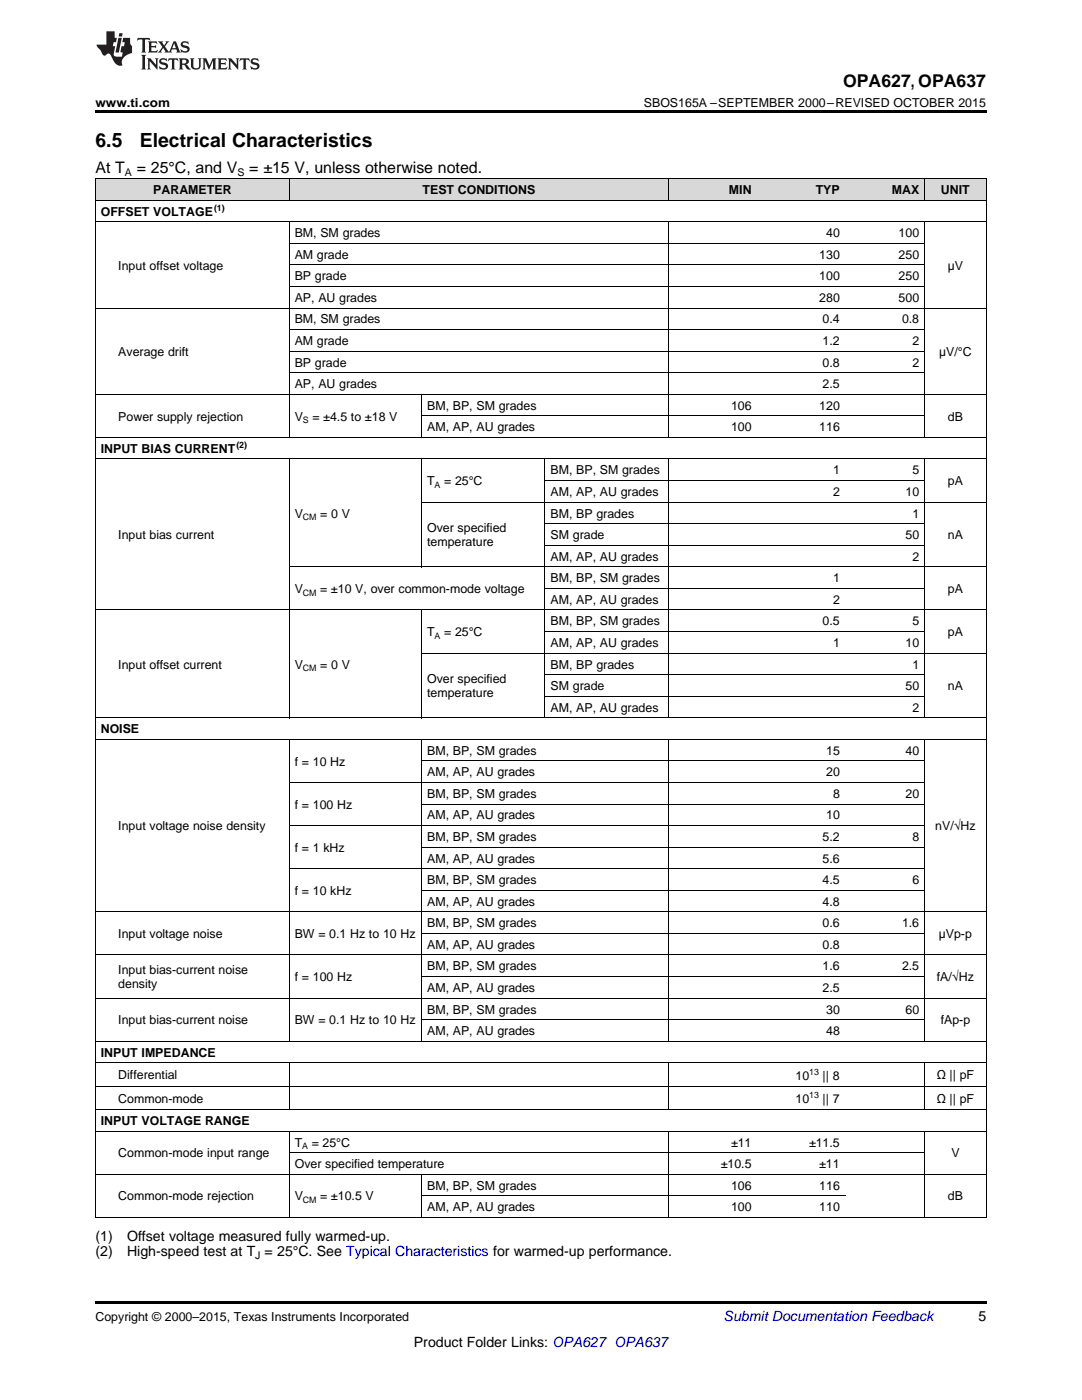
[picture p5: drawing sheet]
<svg xmlns="http://www.w3.org/2000/svg" width="216mm" height="279mm" viewBox="0 0 216 279" stroke-linecap="round" stroke-linejoin="round" font-family="sans-serif">
<defs><g id="words">
<g font-size="3.9">
<text x="19" y="29.3">6.5</text>
<text x="27.9" y="29.3">Electrical Characteristics</text>
</g>
<text font-size="3.5" x="168.2" y="17.3">OPA627, OPA637</text>
<g font-size="3.2">
<text x="19" y="34.4">At T</text>
<text x="27.3" y="34.4">= 25°C, and V</text>
<text x="49.7" y="34.4">= ±15 V, unless otherwise noted.</text>
</g>
<g font-size="2.8">
<text x="19" y="247.6">(1)</text>
<text x="19" y="250.8">(2)</text>
<text x="25.4" y="247.6">Offset voltage measured fully warmed-up.</text>
<text x="25.4" y="250.8">High-speed test at T = 25°C. See Typical Characteristics for warmed-up performance.</text>
<text x="195.3" y="263.6">5</text>
<text x="82.6" y="268.9">Product Folder Links: OPA627 OPA637</text>
</g>
<text font-size="2.8" fill="#0000c8" x="144.4" y="263.6">Submit Documentation Feedback</text>
<g font-size="2.5">
<text x="19" y="21.4">www.ti.com</text>
<text x="128.5" y="21.4">SBOS165A –SEPTEMBER 2000–REVISED OCTOBER 2015</text>
<text x="30.6" y="38.7">PARAMETER</text>
<text x="84.3" y="38.7">TEST CONDITIONS</text>
<text x="145.5" y="38.7">MIN</text>
<text x="162.8" y="38.7">TYP</text>
<text x="177.9" y="38.7">MAX</text>
<text x="187.7" y="38.7">UNIT</text>
<text x="20.1" y="43">OFFSET VOLTAGE</text>
<text x="58.8" y="47.3">BM, SM grades</text>
<text x="164.9" y="47.3">40</text>
<text x="179.3" y="47.3">100</text>
<text x="23.6" y="53.8">Input offset voltage</text>
<text x="58.8" y="51.6">AM grade</text>
<text x="163.5" y="51.6">130</text>
<text x="179.3" y="51.6">250</text>
<text x="189.1" y="53.8">µV</text>
<text x="58.8" y="56">BP grade</text>
<text x="163.5" y="56">100</text>
<text x="179.3" y="56">250</text>
<text x="58.8" y="60.3">AP, AU grades</text>
<text x="58.8" y="64.6">BM, SM grades</text>
<text x="163.5" y="60.3">280</text>
<text x="164.1" y="64.6">0.4</text>
<text x="179.3" y="60.3">500</text>
<text x="180" y="64.6">0.8</text>
<text x="23.6" y="71">Average drift</text>
<text x="58.8" y="68.9">AM grade</text>
<text x="164.1" y="68.9">1.2</text>
<text x="182.1" y="68.9">2</text>
<text x="187.4" y="71">µV/°C</text>
<text x="58.8" y="73.2">BP grade</text>
<text x="58.8" y="77.5">AP, AU grades</text>
<text x="164.1" y="73.2">0.8</text>
<text x="164.1" y="77.5">2.5</text>
<text x="182.1" y="73.2">2</text>
<text x="23.6" y="83.9">Power supply rejection</text>
<text x="58.8" y="83.9">V</text>
<text x="62.3" y="83.9">= ±4.5 to ±18 V</text>
<text x="85.2" y="81.8">BM, BP, SM grades</text>
<text x="145.9" y="81.8">106</text>
<text x="163.5" y="81.8">120</text>
<text x="189.1" y="83.9">dB</text>
<text x="85.2" y="86.1">AM, AP, AU grades</text>
<text x="145.9" y="86.1">100</text>
<text x="163.5" y="86.1">116</text>
<text x="20.1" y="90.4">INPUT BIAS CURRENT</text>
<text x="109.9" y="94.7">BM, BP, SM grades</text>
<text x="166.2" y="94.7">1</text>
<text x="182.1" y="94.7">5</text>
<text x="85.2" y="96.8">T</text>
<text x="88.6" y="96.8">= 25°C</text>
<text x="109.9" y="99">AM, AP, AU grades</text>
<text x="166.2" y="99">2</text>
<text x="180.7" y="99">10</text>
<text x="189.1" y="96.8">pA</text>
<text x="23.6" y="107.6">Input bias current</text>
<text x="58.8" y="103.3">V</text>
<text x="63.9" y="103.3">= 0 V</text>
<text x="85.2" y="106.2">Over specified</text>
<text x="109.9" y="103.3">BM, BP grades</text>
<text x="109.9" y="107.6">SM grade</text>
<text x="180.7" y="107.6">50</text>
<text x="182.1" y="103.3">1</text>
<text x="189.1" y="107.6">nA</text>
<text x="85.2" y="109">temperature</text>
<text x="109.9" y="111.9">AM, AP, AU grades</text>
<text x="182.1" y="111.9">2</text>
<text x="58.8" y="118.4">V</text>
<text x="63.9" y="118.4">= ±10 V, over common-mode voltage</text>
<text x="109.9" y="116.2">BM, BP, SM grades</text>
<text x="166.2" y="116.2">1</text>
<text x="189.1" y="118.4">pA</text>
<text x="109.9" y="120.5">AM, AP, AU grades</text>
<text x="109.9" y="124.8">BM, BP, SM grades</text>
<text x="164.1" y="124.8">0.5</text>
<text x="166.2" y="120.5">2</text>
<text x="182.1" y="124.8">5</text>
<text x="85.2" y="127">T</text>
<text x="88.6" y="127">= 25°C</text>
<text x="109.9" y="129.1">AM, AP, AU grades</text>
<text x="166.2" y="129.1">1</text>
<text x="180.7" y="129.1">10</text>
<text x="189.1" y="127">pA</text>
<text x="23.6" y="133.4">Input offset current</text>
<text x="58.8" y="133.4">V</text>
<text x="63.9" y="133.4">= 0 V</text>
<text x="85.2" y="136.3">Over specified</text>
<text x="109.9" y="133.4">BM, BP grades</text>
<text x="109.9" y="137.7">SM grade</text>
<text x="180.7" y="137.7">50</text>
<text x="182.1" y="133.4">1</text>
<text x="189.1" y="137.7">nA</text>
<text x="85.2" y="139.1">temperature</text>
<text x="109.9" y="142">AM, AP, AU grades</text>
<text x="182.1" y="142">2</text>
<text x="20.1" y="146.3">NOISE</text>
<text x="58.8" y="152.8">f = 10 Hz</text>
<text x="85.2" y="150.6">BM, BP, SM grades</text>
<text x="85.2" y="154.9">AM, AP, AU grades</text>
<text x="164.9" y="150.6">15</text>
<text x="164.9" y="154.9">20</text>
<text x="180.7" y="150.6">40</text>
<text x="58.8" y="161.4">f = 100 Hz</text>
<text x="85.2" y="159.2">BM, BP, SM grades</text>
<text x="166.2" y="159.2">8</text>
<text x="180.7" y="159.2">20</text>
<text x="23.6" y="165.7">Input voltage noise density</text>
<text x="85.2" y="163.5">AM, AP, AU grades</text>
<text x="85.2" y="167.9">BM, BP, SM grades</text>
<text x="164.1" y="167.9">5.2</text>
<text x="164.9" y="163.5">10</text>
<text x="182.1" y="167.9">8</text>
<text x="186.6" y="165.7">nV/√Hz</text>
<text x="58.8" y="170">f = 1 kHz</text>
<text x="85.2" y="172.2">AM, AP, AU grades</text>
<text x="164.1" y="172.2">5.6</text>
<text x="58.8" y="178.6">f = 10 kHz</text>
<text x="85.2" y="176.5">BM, BP, SM grades</text>
<text x="164.1" y="176.5">4.5</text>
<text x="182.1" y="176.5">6</text>
<text x="85.2" y="180.8">AM, AP, AU grades</text>
<text x="85.2" y="185.1">BM, BP, SM grades</text>
<text x="164.1" y="180.8">4.8</text>
<text x="164.1" y="185.1">0.6</text>
<text x="180" y="185.1">1.6</text>
<text x="23.6" y="187.2">Input voltage noise</text>
<text x="58.8" y="187.2">BW = 0.1 Hz to 10 Hz</text>
<text x="85.2" y="189.4">AM, AP, AU grades</text>
<text x="164.1" y="189.4">0.8</text>
<text x="187.3" y="187.2">µVp-p</text>
<text x="23.6" y="194.4">Input bias-current noise</text>
<text x="23.6" y="197.2">density</text>
<text x="58.8" y="195.8">f = 100 Hz</text>
<text x="85.2" y="193.7">BM, BP, SM grades</text>
<text x="85.2" y="198">AM, AP, AU grades</text>
<text x="164.1" y="193.7">1.6</text>
<text x="164.1" y="198">2.5</text>
<text x="180" y="193.7">2.5</text>
<text x="186.9" y="195.8">fA/√Hz</text>
<text x="85.2" y="202.3">BM, BP, SM grades</text>
<text x="164.9" y="202.3">30</text>
<text x="180.7" y="202.3">60</text>
<text x="23.6" y="204.4">Input bias-current noise</text>
<text x="58.8" y="204.4">BW = 0.1 Hz to 10 Hz</text>
<text x="85.2" y="206.6">AM, AP, AU grades</text>
<text x="164.9" y="206.6">48</text>
<text x="187.7" y="204.4">fAp-p</text>
<text x="20.1" y="210.9">INPUT IMPEDANCE</text>
<text x="23.6" y="215.4">Differential</text>
<text x="158.7" y="215.5">10</text>
<text x="164.1" y="215.5">|| 8</text>
<text x="186.9" y="215.4">Ω || pF</text>
<text x="23.6" y="220">Common-mode</text>
<text x="158.7" y="220.2">10</text>
<text x="164.1" y="220.2">|| 7</text>
<text x="186.9" y="220">Ω || pF</text>
<text x="20.1" y="224.5">INPUT VOLTAGE RANGE</text>
<text x="23.6" y="231">Common-mode input range</text>
<text x="58.8" y="228.8">T</text>
<text x="58.8" y="233.1">Over specified temperature</text>
<text x="62.2" y="228.8">= 25°C</text>
<text x="143.8" y="233.1">±10.5</text>
<text x="145.9" y="228.8">±11</text>
<text x="161.4" y="228.8">±11.5</text>
<text x="163.5" y="233.1">±11</text>
<text x="189.8" y="231">V</text>
<text x="23.6" y="239.6">Common-mode rejection</text>
<text x="58.8" y="239.6">V</text>
<text x="63.9" y="239.6">= ±10.5 V</text>
<text x="85.2" y="237.4">BM, BP, SM grades</text>
<text x="145.9" y="237.4">106</text>
<text x="163.5" y="237.4">116</text>
<text x="189.1" y="239.6">dB</text>
<text x="85.2" y="241.7">AM, AP, AU grades</text>
<text x="145.9" y="241.7">100</text>
<text x="163.5" y="241.7">110</text>
<text x="19" y="263.6">Copyright © 2000–2015, Texas Instruments Incorporated</text>
</g>
<g font-size="2.1">
<text x="24.9" y="35.1">A</text>
<text x="47.4" y="35.1">S</text>
<text x="50.9" y="251.3">J</text>
</g>
<g font-size="1.8">
<text x="42.7" y="42.1">(1)</text>
<text x="47.2" y="89.4">(2)</text>
<text x="60.4" y="84.4">S</text>
<text x="86.7" y="97.3">A</text>
<text x="60.4" y="103.8">CM</text>
<text x="60.4" y="118.9">CM</text>
<text x="86.7" y="127.5">A</text>
<text x="60.4" y="133.9">CM</text>
<text x="161.5" y="214.6">13</text>
<text x="161.5" y="219.2">13</text>
<text x="60.3" y="229.3">A</text>
<text x="60.4" y="240.1">CM</text>
</g>
</g></defs>
<g fill="#d8d8d8">
<path d="M19 35.7h3.5v4.3h-3.5z"/>
<path d="M22.5 35.7h35.2v4.3h-35.2z"/>
<path d="M57.7 35.7h26.5v4.3h-26.5z"/>
<path d="M84.2 35.7h24.6v4.3h-24.6z"/>
<path d="M108.8 35.7h24.7v4.3h-24.7z"/>
<path d="M133.5 35.7h17.6v4.3h-17.6z"/>
<path d="M151.1 35.7h17.6v4.3h-17.6z"/>
<path d="M168.7 35.7h15.8v4.3h-15.8z"/>
<path d="M184.5 35.7h12.3v4.3h-12.3z"/>
</g>
<path d="M19 22h177.8v.5h-177.8zM19 259.7h177.8v.5h-177.8z" fill="#000"/>
<g fill="none" stroke="#000" stroke-width=".2">
<path d="M19 40h177.8M19 35.6h177.8M19.1 35.7v207.3M57.7 35.7v4.3M133.4 35.7v4.3M184.4 35.7v4.3M196.8 35.7v207.3M19 44.3h177.8M57.7 44.3v43M57.7 57.2h126.8M57.7 52.9h126.8M57.7 48.6h126.8"/>
<path d="M133.4 44.3v43M184.4 44.3v43M19 78.7h177.8M19 61.5h177.8M57.7 74.4h126.8M57.7 70.1h126.8M57.7 65.8h126.8M84.1 78.7v8.6M19 91.6h177.8M19 87.3h177.8M57.7 91.6v51.7M84.1 91.6v21.6"/>
<path d="M84.2 83h100.3M108.7 91.6v51.7M108.8 95.9h75.7M133.4 91.6v51.7M184.4 91.6v51.7M57.7 113.1h139.1M84.2 100.2h112.6M108.8 117.4h75.7M108.8 108.8h75.7M108.8 104.5h75.7M19 121.7h177.8M84.1 121.7v21.6"/>
<path d="M84.2 130.3h112.6M108.8 138.9h75.7M108.8 134.6h75.7M108.8 126h75.7M19 147.5h177.8M19 143.2h177.8M57.7 147.6v60.3M57.7 156.2h126.8M84.1 147.6v60.3M84.2 151.9h100.3M133.4 147.6v60.3M184.4 147.6v60.3"/>
<path d="M57.7 173.4h126.8M57.7 164.8h126.8M84.2 177.7h100.3M84.2 169.1h100.3M84.2 160.5h100.3M19 199.2h177.8M19 190.6h177.8M19 182h177.8M84.2 194.9h100.3M84.2 186.3h100.3M19 216.8h177.8M19 212.1h177.8"/>
<path d="M19 207.8h177.8M57.7 212.1v9.4M84.2 203.5h100.3M133.4 212.1v9.4M184.4 212.1v9.4M19 234.3h177.8M19 225.7h177.8M19 221.4h177.8M57.7 225.7v17.3M57.7 230h126.8M84.1 234.4v8.6M84.2 238.6h84.5"/>
<path d="M133.4 225.7v17.3M184.4 225.7v17.3M19 242.9h177.8"/>
</g>
<g fill="#231f20">
<path d="M27.5 7.6l-.1 .5 .4-.2h.6v.1v2.1l-.2 .4h1l-.3-.4v-2.1l.1-.1h.5l.5 .2-.2-.5zM29.5 8.3l.2 .3v1.5l-.2 .4h1.8l.2-.6a1.04 1.04 0 0 1-1.3 .2v-.7h.6l.3 .2v-.6l-.3 .2h-.6v-.6l.8-.1 .4 .3-.2-.5zM31.5 8.3l.9 1.1-.9 1.1h.8l-.2-.2 .5-.7 .4 .7-.2 .2h1.5l-.1-.2 .1-.4h.9l.1 .4-.2 .2h1l-.3-.3-.7-1.9h-.5l-.9 2-.8-1 .9-1h-.8l.1 .3-.3 .5-.4-.6 .2-.2zM34.7 8.6l.4 1h-.7zM36.3 8.4a.63 .63 0 0 0-.2 .7 .63 .63 0 0 0 .6 .4l.6 .2 .1 .2a.75 .75 0 0 1-.7 .4 .75 .75 0 0 1-.6-.5l.1 .7 .1-.1a1.11 1.11 0 0 0 1.5-.6 1.13 1.13 0 0 0-1.2-.8l-.1-.4a1.04 1.04 0 0 1 1.2 .2l-.2-.5-.1 .1-.5-.2zM28.2 10.9l.2 .4v2.2l-.2 .4h1l-.3-.4v-2.2l.3-.4zM29.3 11.6l.3 .4v1.5l-.3 .4h.8l-.2-.4v-1.3l1.5 1.7v-1.9l.2-.4h-.7l.2 .4v.9l-1.1-1.3zM32 11.8a.62 .62 0 0 0-.2 .7 .62 .62 0 0 0 .6 .4l.6 .1 .1 .3a.76 .76 0 0 1-.7 .3 .76 .76 0 0 1-.6-.4l.1 .7 .1-.1a1.11 1.11 0 0 0 1.5-.6 1.13 1.13 0 0 0-1.2-.8l-.1-.4a1.04 1.04 0 0 1 1.2 .2l-.2-.6-.1 .1-.5-.1zM33.7 11.6l-.2 .6a.61 .61 0 0 1 .8-.3v1.6l-.2 .4h.9l-.2-.4v-1.6a.63 .63 0 0 1 .8 .3l-.2-.6zM35.6 11.6l.3 .4v1.5l-.3 .4h1l-.2-.2v-.8l.5 .2a.76 .76 0 0 0 1.2 .7l-1-1a.58 .58 0 0 0 .6-.5 .58 .58 0 0 0-.5-.6zM36.4 11.9h.1a.45 .45 0 0 1 .5 .1 .45 .45 0 0 1 .1 .5l-.7 .2zM37.9 11.6l.2 .2a2.17 2.17 0 0 0 .3 1.9 .99 .99 0 0 0 1.6-.6v-1.1l.2-.4h-.7l.2 .2a1.92 1.92 0 0 1-.2 1.8 .6 .6 0 0 1-.9-.5v-1.1l.2-.4zM40.4 11.6l.2 .4v1.5l-.2 .4h.7l-.2-.4v-1.4l.8 1.8 .8-1.8v1.4l-.2 .4h.9l-.2-.4v-1.5l.2-.4h-.8l-.6 1.5-.6-1.5zM43.4 11.6l.2 .4v1.5l-.2 .4h1.8l.2-.6a1.04 1.04 0 0 1-1.3 .1v-.6h.5l.4 .2v-.6l-.4 .2h-.5v-.7h.8l.3 .3-.1-.6zM45.5 11.6l.2 .4v1.5l-.2 .4h.7l-.2-.4v-1.3l1.5 1.7v-1.9l.2-.4h-.7l.2 .4v.9l-1.1-1.3zM47.9 11.6l-.1 .6a.61 .61 0 0 1 .8-.3v1.6l-.3 .4h1l-.3-.4 .1-1.6a.63 .63 0 0 1 .7 .3l-.1-.6zM50.2 11.8a.62 .62 0 0 0-.2 .7 .62 .62 0 0 0 .6 .4l.6 .1 .2 .3a.76 .76 0 0 1-.8 .3 .76 .76 0 0 1-.6-.4l.1 .7 .2-.1a1.11 1.11 0 0 0 1.5-.6 1.13 1.13 0 0 0-1.3-.8l-.1-.4a1.04 1.04 0 0 1 1.2 .2l-.1-.6-.2 .1-.5-.1z"/>
<path d="M21.2 6.3v2.6h-1.9l.1 .4 .7 .9a.91 .91 0 0 0 1 .8 .56 .56 0 0 1 .5-.3 .56 .56 0 0 1 .5 .3l.4 .8a1.53 1.53 0 0 0 1.9 1.2 1.54 1.54 0 0 1 1-2.1l.9-.3v-1.4a1.52 1.52 0 0 1-.3-1.6h-1.4l-.2 .8h.5l-.2 .8h-.4l-.2 1v.2l.4 .1-.2 .8a1.93 1.93 0 0 1-1.6-.3l.3-1.8h-.5l.2-.8h.4l.2-.8h-.4v-1.3zM23.6 7.6l-.6 2.9h.7l.6-2.9zM23.8 6.6l-.1 .7h.6l.2-.7z"/>
</g>
<use href="#words"/>
</svg>
